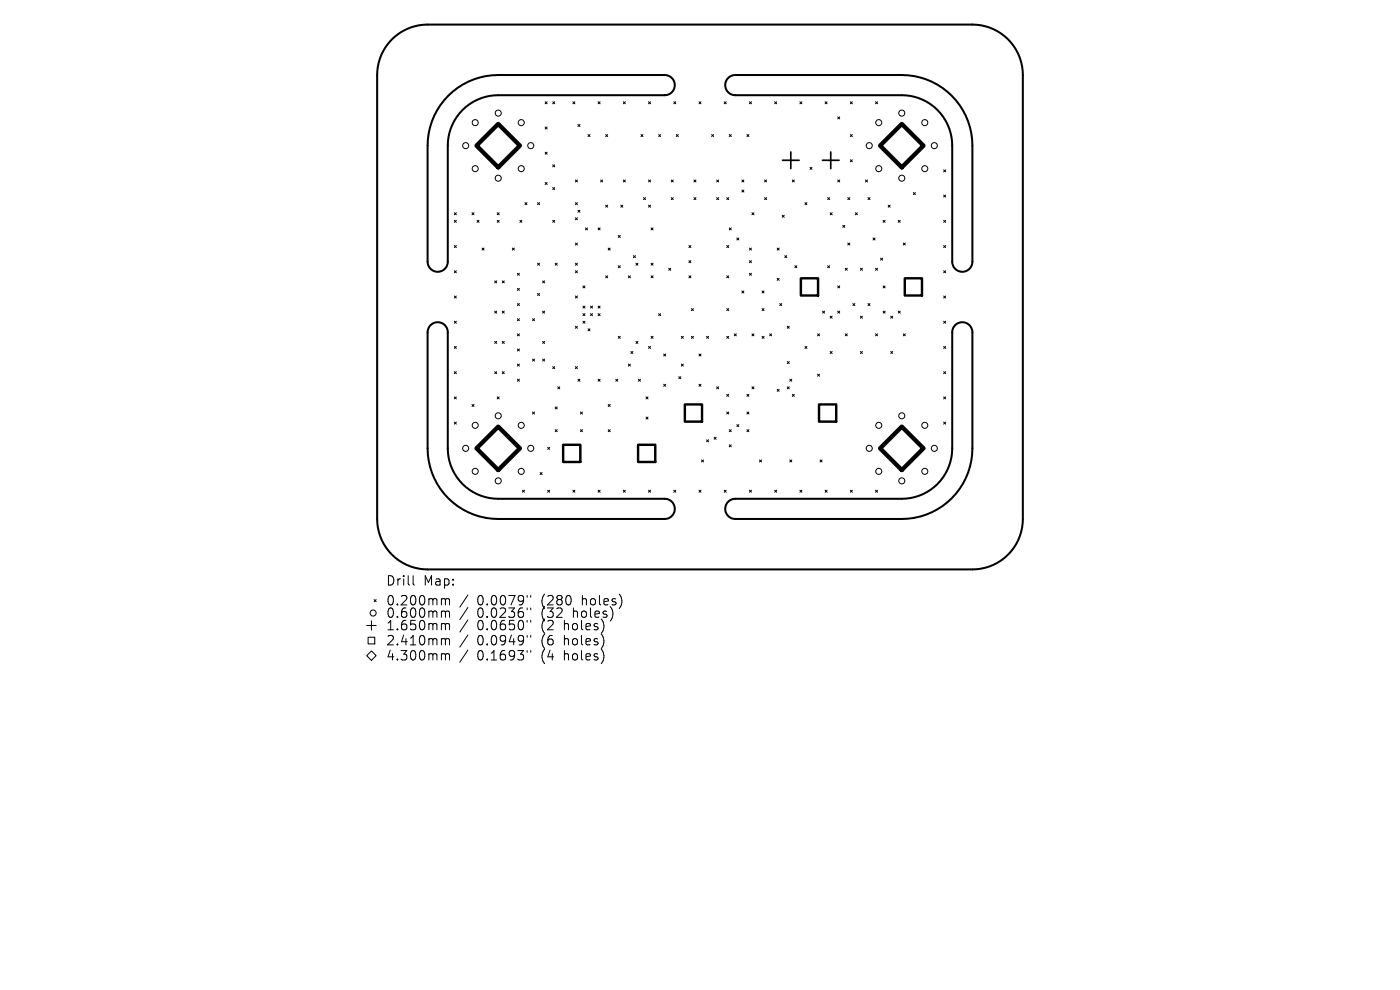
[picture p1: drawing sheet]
<svg xmlns="http://www.w3.org/2000/svg" width="297mm" height="210mm" viewBox="0 0 297 210" stroke-linecap="round" stroke-linejoin="round" font-family="sans-serif">
<defs><g id="words">
<g font-size="2.8">
<text x="81.8" y="124.5">Drill</text>
<text x="89.8" y="124.5">Map:</text>
<text x="81.8" y="128.7">0.200mm</text>
<text x="81.8" y="131.3">0.600mm</text>
<text x="101.2" y="128.7">0.0079&quot;</text>
<text x="101.2" y="131.3">0.0236&quot;</text>
<text x="115" y="128.7">(280</text>
<text x="115" y="131.3">(32</text>
<text x="121.8" y="131.3">holes)</text>
<text x="123.7" y="128.7">holes)</text>
<text x="81.8" y="134">1.650mm</text>
<text x="81.8" y="137.2">2.410mm</text>
<text x="101.2" y="134">0.0650&quot;</text>
<text x="101.2" y="137.2">0.0949&quot;</text>
<text x="115" y="134">(2</text>
<text x="115" y="137.2">(6</text>
<text x="119.9" y="134">holes)</text>
<text x="119.9" y="137.2">holes)</text>
<text x="81.8" y="140.4">4.300mm</text>
<text x="101.2" y="140.4">0.1693&quot;</text>
<text x="115" y="140.4">(4</text>
<text x="119.9" y="140.4">holes)</text>
</g>
</g></defs>
<path d="M83.1 8.3a10.7 10.7 0 0 1 7.6-3.1h115.6a10.7 10.7 0 0 1 10.7 10.7v94.2a10.7 10.7 0 0 1-10.7 10.7h-115.6a10.7 10.7 0 0 1-10.7-10.7v-94.2a10.7 10.7 0 0 1 3.1-7.6zM154.5 16.5l.6-.4 .9-.2h35.3a15 15 0 0 1 15 15v24.6a2.14 2.14 0 0 1-2.2 2.2 2.14 2.14 0 0 1-2.1-2.2v-24.6a10.7 10.7 0 0 0-10.7-10.7h-35.3a2.14 2.14 0 0 1-2-1.3 2.14 2.14 0 0 1 .5-2.4zM95.1 20.3a15 15 0 0 1 10.6-4.4h35.3a2.14 2.14 0 0 1 2.2 2.2 2.14 2.14 0 0 1-2.2 2.1h-35.3a10.7 10.7 0 0 0-10.7 10.7v24.6a2.14 2.14 0 0 1-2.1 2.2 2.14 2.14 0 0 1-2.2-2.2v-24.6a15 15 0 0 1 4.4-10.6zM91.3 69a2.14 2.14 0 0 1 2.4-.5 2.14 2.14 0 0 1 1.3 2v24.6a10.7 10.7 0 0 0 10.7 10.7h35.3a2.14 2.14 0 0 1 2.2 2.1 2.14 2.14 0 0 1-2.2 2.2h-35.3a15 15 0 0 1-15-15v-24.6l.2-.9zM154.5 106.4l.6-.4 .9-.2h35.3a10.7 10.7 0 0 0 10.7-10.7v-24.6a2.14 2.14 0 0 1 2.1-2.1 2.14 2.14 0 0 1 2.2 2.1v24.6a15 15 0 0 1-15 15h-35.3a2.14 2.14 0 0 1-2-1.3 2.14 2.14 0 0 1 .5-2.4z" fill="none" stroke="#000" stroke-width=".43"/>
<g fill="none" stroke="#000" stroke-width=".21">
<path d="M115.6 21.6l.5 .4M115.6 26.9l.5 .5M115.6 32.3l.5 .4M115.6 38.7l.5 .4M116.1 32.3l-.5 .4M116.1 38.7l-.5 .4M116.1 21.6l-.5 .4M116.1 26.9l-.5 .5M117.3 21.6l.4 .4M117.3 35l.4 .4M117.3 39.8l.4 .4M117.7 35l-.4 .4"/>
<path d="M117.7 39.8l-.4 .4M117.7 21.6l-.4 .4M121.5 21.6l.5 .4M122 21.6l-.5 .4M122.1 38.2l.4 .4M122.5 38.2l-.4 .4M122.6 26.4l.4 .4M123 26.4l-.4 .4M124.7 28.5l.5 .5M125.2 28.5l-.5 .5M126.9 21.6l.4 .4M127.3 21.6l-.4 .4"/>
<path d="M127.4 38.2l.4 .4M127.8 38.2l-.4 .4M128.5 28.5l.4 .5M128.9 28.5l-.4 .5M132.2 38.2l.5 .4M132.2 21.6l.5 .4M132.7 21.6l-.5 .4M132.7 38.2l-.5 .4M136 28.5l.4 .5M136.4 28.5l-.4 .5M137.6 21.6l.4 .4M137.6 38.2l.4 .4"/>
<path d="M138 21.6l-.4 .4M138 38.2l-.4 .4M139.7 28.5l.5 .5M140.2 28.5l-.5 .5M142.4 38.2l.4 .4M142.8 38.2l-.4 .4M142.9 21.6l.5 .4M143.4 21.6l-.5 .4M143.5 28.5l.4 .5M143.9 28.5l-.4 .5M147.2 38.2l.4 .4M147.6 38.2l-.4 .4"/>
<path d="M148.3 21.6l.4 .4M148.7 21.6l-.4 .4M151 28.5l.4 .5M151.4 28.5l-.4 .5M152 38.2l.5 .4M152.5 38.2l-.5 .4M153.6 21.6l.5 .4M154.1 21.6l-.5 .4M154.7 28.5l.4 .5M155.1 28.5l-.4 .5M157.4 38.2l.4 .4M157.8 38.2l-.4 .4"/>
<path d="M158.5 28.5l.4 .5M158.9 28.5l-.4 .5M159 21.6l.4 .4M159.4 21.6l-.4 .4M162.2 38.2l.4 .4M162.6 38.2l-.4 .4M164.3 21.6l.5 .4M164.8 21.6l-.5 .4M168.1 38.2l.4 .4M168.5 38.2l-.4 .4M169.7 21.6l.4 .4M170.1 21.6l-.4 .4"/>
<path d="M171.8 35.5l.5 .4M172.3 35.5l-.5 .4M175 21.6l.5 .4M175.5 21.6l-.5 .4M177.7 24.8l.4 .4M177.7 38.2l.4 .4M178.1 24.8l-.4 .4M178.1 38.2l-.4 .4M180.4 21.6l.4 .4M180.4 28.5l.4 .5M180.4 33.9l.4 .4M180.8 33.9l-.4 .4"/>
<path d="M180.8 21.6l-.4 .4M180.8 28.5l-.4 .5M183.6 38.2l.4 .4M184 38.2l-.4 .4M185.7 21.6l.5 .4M186.2 21.6l-.5 .4M200.2 36l.4 .5M200.6 36l-.4 .5M96.4 45.1l.4 .5M96.4 46.7l.4 .5M96.4 52.1l.4 .4M96.4 57.4l.4 .5"/>
<path d="M96.8 45.1l-.4 .5M96.8 46.7l-.4 .5M96.8 52.1l-.4 .4M96.8 57.4l-.4 .5M100.1 45.1l.5 .5M100.6 45.1l-.5 .5M101.2 46.7l.4 .5M101.6 46.7l-.4 .5M102.3 52.6l.4 .4M102.7 52.6l-.4 .4M104.9 59.6l.5 .4M105.4 59.6l-.5 .4"/>
<path d="M105.5 45.1l.4 .5M105.5 46.7l.4 .5M105.9 45.1l-.4 .5M105.9 46.7l-.4 .5M106.6 59.6l.4 .4M107 59.6l-.4 .4M108.7 52.6l.4 .4M109.1 52.6l-.4 .4M109.8 58l.4 .4M110.2 58l-.4 .4M110.3 46.7l.4 .5M110.7 46.7l-.4 .5"/>
<path d="M111.4 43l.4 .4M111.8 43l-.4 .4M114 43l.5 .4M114 55.8l.5 .5M114.5 55.8l-.5 .5M114.5 43l-.5 .4M115.1 59.6l.4 .4M115.5 59.6l-.4 .4M117.3 46.7l.4 .5M117.7 46.7l-.4 .5M117.8 55.8l.4 .5M118.2 55.8l-.4 .5"/>
<path d="M122.1 51.6l.4 .4M122.1 43l.4 .4M122.1 46.2l.4 .4M122.1 55.8l.4 .5M122.1 57.4l.4 .5M122.5 51.6l-.4 .4M122.5 43l-.4 .4M122.5 46.2l-.4 .4M122.5 55.8l-.4 .5M122.5 57.4l-.4 .5M122.6 44.6l.4 .4M123 44.6l-.4 .4"/>
<path d="M124.2 48.3l.4 .5M124.6 48.3l-.4 .5M126.9 48.3l.4 .5M127.3 48.3l-.4 .5M128.5 43.5l.4 .5M128.5 58.5l.4 .4M128.9 58.5l-.4 .4M128.9 43.5l-.4 .5M129 52.6l.5 .4M129.5 52.6l-.5 .4M131.2 49.9l.4 .5M131.2 56.4l.4 .4"/>
<path d="M131.6 49.9l-.4 .5M131.6 56.4l-.4 .4M131.7 43.5l.4 .5M132.1 43.5l-.4 .5M133.3 58.5l.4 .4M133.7 58.5l-.4 .4M134.4 54.2l.4 .5M134.8 54.2l-.4 .5M134.9 55.8l.4 .5M135.3 55.8l-.4 .5M136.5 41.9l.4 .4M136.9 41.9l-.4 .4"/>
<path d="M137.6 43.5l.4 .5M138 43.5l-.4 .5M138.1 48.3l.4 .5M138.1 55.8l.4 .5M138.1 58.5l.4 .4M138.5 48.3l-.4 .5M138.5 55.8l-.4 .5M138.5 58.5l-.4 .4M141.9 56.9l.4 .4M142.3 56.9l-.4 .4M142.4 41.9l.4 .4M142.8 41.9l-.4 .4"/>
<path d="M146.1 52.1l.5 .4M146.1 55.3l.5 .4M146.1 58.5l.5 .4M146.6 52.1l-.5 .4M146.6 55.3l-.5 .4M146.6 58.5l-.5 .4M147.2 41.9l.4 .4M147.6 41.9l-.4 .4M152 41.9l.5 .4M152.5 41.9l-.5 .4M154.2 41.9l.4 .4M154.2 52.1l.4 .4"/>
<path d="M154.2 58.5l.4 .4M154.6 52.1l-.4 .4M154.6 41.9l-.4 .4M154.6 58.5l-.4 .4M154.7 48.3l.4 .5M155.1 48.3l-.4 .5M156.3 50.5l.4 .4M156.7 50.5l-.4 .4M157.4 40.3l.4 .4M157.8 40.3l-.4 .4M159 52.6l.4 .4M159 55.3l.4 .4"/>
<path d="M159 58l.4 .4M159.4 55.3l-.4 .4M159.4 52.6l-.4 .4M159.4 58l-.4 .4M159.5 45.1l.5 .5M160 45.1l-.5 .5M162.2 41.9l.4 .4M162.6 41.9l-.4 .4M164.9 52.6l.4 .4M164.9 59l.4 .5M165.3 59l-.4 .5M165.3 52.6l-.4 .4"/>
<path d="M165.9 45.7l.5 .4M166.4 45.7l-.5 .4M166.5 54.2l.4 .5M166.9 54.2l-.4 .5M168.6 56.4l.4 .4M169 56.4l-.4 .4M170.8 43l.4 .4M171.2 43l-.4 .4M175.6 41.9l.4 .4M175.6 56.4l.4 .4M176 41.9l-.4 .4M176 56.4l-.4 .4"/>
<path d="M176.1 45.1l.4 .5M176.5 45.1l-.4 .5M178.8 47.8l.4 .4M179.2 47.8l-.4 .4M179.3 56.9l.4 .4M179.7 56.9l-.4 .4M179.9 41.9l.4 .4M179.9 51.6l.4 .4M180.3 41.9l-.4 .4M180.3 51.6l-.4 .4M181.5 45.1l.4 .5M181.9 45.1l-.4 .5"/>
<path d="M182.5 56.9l.5 .4M183 56.9l-.5 .4M184.1 41.9l.5 .4M184.6 41.9l-.5 .4M185.2 50.5l.4 .4M185.6 50.5l-.4 .4M185.7 56.9l.5 .4M186.2 56.9l-.5 .4M186.8 54.8l.4 .4M187.2 54.8l-.4 .4M187.3 46.7l.5 .5M187.8 46.7l-.5 .5"/>
<path d="M188.4 43.5l.4 .5M188.8 43.5l-.4 .5M190.6 46.7l.4 .5M191 46.7l-.4 .5M191.6 51.6l.5 .4M192.1 51.6l-.5 .4M193.8 40.9l.4 .4M194.2 40.9l-.4 .4M200.2 41.4l.4 .4M200.2 46.7l.4 .5M200.2 52.1l.4 .4M200.2 57.4l.4 .5"/>
<path d="M200.6 41.4l-.4 .4M200.6 46.7l-.4 .5M200.6 57.4l-.4 .5M200.6 52.1l-.4 .4M96.4 62.8l.4 .4M96.4 68.1l.4 .5M96.4 73.5l.4 .4M96.4 78.8l.4 .5M96.8 62.8l-.4 .4M96.8 68.1l-.4 .5M96.8 73.5l-.4 .4M96.8 78.8l-.4 .5"/>
<path d="M104.9 66l.5 .4M104.9 72.4l.5 .4M104.9 78.8l.5 .5M105.4 66l-.5 .4M105.4 72.4l-.5 .4M105.4 78.8l-.5 .5M106.6 66l.4 .4M106.6 72.4l.4 .4M106.6 78.8l.4 .5M107 66l-.4 .4M107 72.4l-.4 .4M107 78.8l-.4 .5"/>
<path d="M109.8 70.8l.4 .4M109.8 64.4l.4 .4M109.8 77.2l.4 .5M109.8 61.2l.4 .4M109.8 67.6l.4 .4M109.8 74l.4 .5M110.2 70.8l-.4 .4M110.2 61.2l-.4 .4M110.2 67.6l-.4 .4M110.2 74l-.4 .5M110.2 64.4l-.4 .4M110.2 77.2l-.4 .5"/>
<path d="M113 67.6l.4 .4M113 76.2l.4 .4M113.4 67.6l-.4 .4M113.4 76.2l-.4 .4M114 62.3l.5 .4M114.5 62.3l-.5 .4M115.1 76.2l.4 .4M115.1 66l.4 .4M115.1 72.4l.4 .4M115.5 66l-.4 .4M115.5 72.4l-.4 .4M115.5 76.2l-.4 .4"/>
<path d="M117.3 77.8l.4 .4M117.7 77.8l-.4 .4M122.1 62.8l.4 .4M122.1 69.2l.4 .4M122.1 77.8l.4 .4M122.5 69.2l-.4 .4M122.5 62.8l-.4 .4M122.5 77.8l-.4 .4M123.7 64.9l.4 .5M123.7 68.1l.4 .5M123.7 60.6l.4 .5M123.7 66.5l.4 .5"/>
<path d="M124.1 66.5l-.4 .5M124.1 60.6l-.4 .5M124.1 64.9l-.4 .5M124.1 68.1l-.4 .5M124.7 69.7l.5 .5M125.2 69.7l-.5 .5M125.3 66.5l.4 .5M125.3 64.9l.4 .5M125.7 64.9l-.4 .5M125.7 66.5l-.4 .5M126.9 66.5l.4 .5M126.9 64.9l.4 .5"/>
<path d="M127.3 64.9l-.4 .5M127.3 66.5l-.4 .5M131.2 71.3l.4 .5M131.6 71.3l-.4 .5M133.3 77.2l.4 .5M133.7 77.2l-.4 .5M133.8 74.6l.5 .4M134.3 74.6l-.5 .4M134.9 72.4l.4 .4M135.3 72.4l-.4 .4M137.6 73.5l.4 .4M138 73.5l-.4 .4"/>
<path d="M138.1 71.3l.4 .5M138.5 71.3l-.4 .5M139.7 66.5l.5 .5M140.2 66.5l-.5 .5M140.8 75.1l.4 .4M141.2 75.1l-.4 .4M144 79.9l.4 .4M144.4 79.9l-.4 .4M144.5 71.3l.5 .5M144.5 77.2l.5 .5M145 71.3l-.5 .5M145 77.2l-.5 .5"/>
<path d="M146.7 65.5l.4 .4M146.7 71.3l.4 .5M147.1 65.5l-.4 .4M147.1 71.3l-.4 .5M148.3 75.1l.4 .4M148.7 75.1l-.4 .4M149.9 71.3l.4 .5M150.3 71.3l-.4 .5M154.2 65.5l.4 .4M154.2 71.3l.4 .5M154.6 71.3l-.4 .5M154.6 65.5l-.4 .4"/>
<path d="M155.8 70.8l.4 .4M156.2 70.8l-.4 .4M157.4 61.7l.4 .4M157.8 61.7l-.4 .4M159.5 70.8l.5 .4M160 70.8l-.5 .4M161.7 61.7l.4 .4M161.7 65.5l.4 .4M161.7 71.3l.4 .5M162.1 61.7l-.4 .4M162.1 65.5l-.4 .4M162.1 71.3l-.4 .5"/>
<path d="M163.3 70.8l.4 .4M163.7 70.8l-.4 .4M165.4 64.4l.4 .4M165.8 64.4l-.4 .4M167 76.7l.4 .4M167 69.2l.4 .4M167.4 69.2l-.4 .4M167.4 76.7l-.4 .4M170.8 73.5l.4 .4M171.2 73.5l-.4 .4M173.4 70.8l.5 .4M173.4 79.4l.5 .4"/>
<path d="M173.9 70.8l-.5 .4M173.9 79.4l-.5 .4M174.5 66l.4 .4M174.9 66l-.4 .4M176.1 67.1l.4 .4M176.1 74.6l.4 .4M176.5 67.1l-.4 .4M176.5 74.6l-.4 .4M177.7 60.6l.4 .5M177.7 66l.4 .4M178.1 66l-.4 .4M178.1 60.6l-.4 .5"/>
<path d="M179.3 70.8l.4 .4M179.7 70.8l-.4 .4M180.9 64.4l.5 .4M181.4 64.4l-.5 .4M182.5 67.1l.5 .4M182.5 74.6l.5 .4M183 67.1l-.5 .4M183 74.6l-.5 .4M184.1 64.4l.5 .4M184.6 64.4l-.5 .4M185.7 70.8l.5 .4M186.2 70.8l-.5 .4"/>
<path d="M187.3 60.6l.5 .5M187.3 66l.5 .4M187.8 60.6l-.5 .5M187.8 66l-.5 .4M189 67.1l.4 .4M189 74.6l.4 .4M189.4 67.1l-.4 .4M189.4 74.6l-.4 .4M190.6 66l.4 .4M191 66l-.4 .4M191.6 70.8l.5 .4M192.1 70.8l-.5 .4"/>
<path d="M200.2 68.1l.4 .5M200.2 78.8l.4 .5M200.2 62.8l.4 .4M200.2 73.5l.4 .4M200.6 62.8l-.4 .4M200.6 73.5l-.4 .4M200.6 78.8l-.4 .5M200.6 68.1l-.4 .5M96.4 84.2l.4 .4M96.4 89.5l.4 .5M96.8 84.2l-.4 .4M96.8 89.5l-.4 .5"/>
<path d="M100.1 85.8l.5 .4M100.6 85.8l-.5 .4M105.5 84.2l.4 .4M105.9 84.2l-.4 .4M109.8 80.4l.4 .5M110.2 80.4l-.4 .5M113 87.4l.4 .4M113.4 87.4l-.4 .4M116.2 94.9l.4 .4M116.6 94.9l-.4 .4M117.8 86.3l.4 .5M117.8 91.1l.4 .5"/>
<path d="M118.2 86.3l-.4 .5M118.2 91.1l-.4 .5M118.3 82.1l.5 .4M118.8 82.1l-.5 .4M122.6 80.4l.4 .5M123 80.4l-.4 .5M123.1 87.4l.5 .4M123.1 91.1l.5 .5M123.6 87.4l-.5 .4M123.6 91.1l-.5 .5M126.9 80.4l.4 .5M127.3 80.4l-.4 .5"/>
<path d="M129 85.8l.5 .4M129 91.1l.5 .5M129.5 85.8l-.5 .4M129.5 91.1l-.5 .5M130.6 80.4l.5 .5M131.1 80.4l-.5 .5M135.4 80.4l.5 .5M135.9 80.4l-.5 .5M137.1 84.2l.4 .4M137.1 88.5l.4 .4M137.5 88.5l-.4 .4M137.5 84.2l-.4 .4"/>
<path d="M140.8 81.5l.4 .4M141.2 81.5l-.4 .4M148.3 81.5l.4 .4M148.7 81.5l-.4 .4M148.8 97.6l.5 .4M149.3 97.6l-.5 .4M149.9 93.3l.4 .4M150.3 93.3l-.4 .4M151.5 92.8l.4 .4M151.9 92.8l-.4 .4M152 82.1l.5 .4M152.5 82.1l-.5 .4"/>
<path d="M154.2 87.4l.4 .4M154.2 83.7l.4 .4M154.6 87.4l-.4 .4M154.6 83.7l-.4 .4M154.7 91.1l.4 .5M154.7 94.4l.4 .4M155.1 91.1l-.4 .5M155.1 94.4l-.4 .4M156.3 90.1l.4 .4M156.7 90.1l-.4 .4M158.5 91.1l.4 .5M158.5 83.7l.4 .4"/>
<path d="M158.5 87.4l.4 .4M158.9 87.4l-.4 .4M158.9 83.7l-.4 .4M158.9 91.1l-.4 .5M159.5 82.1l.5 .4M160 82.1l-.5 .4M161.1 97.6l.5 .4M161.6 97.6l-.5 .4M164.9 82.6l.4 .4M165.3 82.6l-.4 .4M167 82.1l.4 .4M167.4 82.1l-.4 .4"/>
<path d="M167.5 80.4l.5 .5M167.5 97.6l.5 .4M168 80.4l-.5 .5M168 97.6l-.5 .4M168.1 83.7l.4 .4M168.5 83.7l-.4 .4M174 97.6l.4 .4M174.4 97.6l-.4 .4M200.2 84.2l.4 .4M200.2 89.5l.4 .5M200.6 89.5l-.4 .5M200.6 84.2l-.4 .4"/>
<path d="M110.8 104l.5 .4M111.3 104l-.5 .4M114.6 100.2l.4 .5M115 100.2l-.4 .5M116.2 104l.4 .4M116.6 104l-.4 .4M121.5 104l.5 .4M122 104l-.5 .4M126.9 104l.4 .4M127.3 104l-.4 .4M132.2 104l.5 .4M132.7 104l-.5 .4"/>
<path d="M137.6 104l.4 .4M138 104l-.4 .4M142.9 104l.5 .4M143.4 104l-.5 .4M148.3 104l.4 .4M148.7 104l-.4 .4M153.6 104l.5 .4M154.1 104l-.5 .4M159 104l.4 .4M159.4 104l-.4 .4M164.3 104l.5 .4M164.8 104l-.5 .4"/>
<path d="M169.7 104l.4 .4M170.1 104l-.4 .4M175 104l.5 .4M175.5 104l-.5 .4M180.4 104l.4 .4M180.8 104l-.4 .4M185.7 104l.5 .4M186.2 104l-.5 .4M77.8 132.7h2M78.1 135.2h1.4v1.4h-1.4zM78.8 138.1l1 1-1 1-1-1zM78.8 131.7v2"/>
<path d="M79.4 127.2l.4 .4M79.8 127.2l-.4 .4M87.6 122.1v1.7l.3 .3M93.9 127l.5 .1 .1 .2M93.9 129.6l.5 .1 .1 .2M93.9 132.3l.5 .1 .1 .2M93.9 135.5l.5 .1 .1 .2M93.9 138.7l.5 .1 .1 .2M94.5 127.3l.3-.3 .5 .1 .1 1.2M94.5 127.3v1M94.5 129.9v1.1M94.5 132.6v1"/>
<path d="M94.5 135.8v1M94.5 139v1M94.5 129.9l.3-.3 .5 .1 .1 1.3M94.5 132.6l.3-.3 .5 .1 .1 1.2M94.5 135.8l.3-.3 .5 .1 .1 1.2M94.5 139l.3-.3 .5 .1 .1 1.2M99.3 126.2l-1.8 2.6M99.3 128.9l-1.8 2.5M99.3 131.5l-1.8 2.6M99.3 134.7l-1.8 2.6M99.3 137.9l-1.8 2.6M111.8 126.3v.4"/>
<path d="M111.8 129v.3M111.8 131.6v.4M111.8 134.8v.4M111.8 138v.4M112.6 126.3v.4M112.6 129v.3M112.6 131.6v.4M112.6 134.8v.4M112.6 138v.4"/>
<circle cx="98.8" cy="30.9" r=".64"/>
<circle cx="100.8" cy="26" r=".64"/>
<circle cx="100.8" cy="35.8" r=".64"/>
<circle cx="105.7" cy="37.8" r=".64"/>
<circle cx="105.7" cy="24" r=".64"/>
<circle cx="110.6" cy="26" r=".64"/>
<circle cx="110.6" cy="35.8" r=".64"/>
<circle cx="112.6" cy="30.9" r=".64"/>
<circle cx="184.4" cy="30.9" r=".64"/>
<circle cx="186.4" cy="26" r=".64"/>
<circle cx="186.4" cy="35.8" r=".64"/>
<circle cx="191.3" cy="24" r=".64"/>
<circle cx="191.3" cy="37.8" r=".64"/>
<circle cx="196.2" cy="26" r=".64"/>
<circle cx="196.2" cy="35.8" r=".64"/>
<circle cx="198.2" cy="30.9" r=".64"/>
<circle cx="98.8" cy="95.1" r=".64"/>
<circle cx="100.8" cy="100" r=".64"/>
<circle cx="100.8" cy="90.2" r=".64"/>
<circle cx="105.7" cy="88.2" r=".64"/>
<circle cx="110.6" cy="100" r=".64"/>
<circle cx="110.6" cy="90.2" r=".64"/>
<circle cx="112.6" cy="95.1" r=".64"/>
<circle cx="184.4" cy="95.1" r=".64"/>
<circle cx="186.4" cy="100" r=".64"/>
<circle cx="186.4" cy="90.2" r=".64"/>
<circle cx="191.3" cy="88.2" r=".64"/>
<circle cx="196.2" cy="100" r=".64"/>
<circle cx="196.2" cy="90.2" r=".64"/>
<circle cx="198.2" cy="95.1" r=".64"/>
<circle cx="105.7" cy="102" r=".64"/>
<circle cx="191.3" cy="102" r=".64"/>
<circle cx="79.2" cy="130" r=".64"/>
</g>
<path d="M166 34h3.5M167.8 32.2v3.6M174.5 34h3.5M176.2 32.2v3.6" fill="none" stroke="#000" stroke-width=".35"/>
<path d="M169.9 59h3.6v3.7h-3.6zM191.9 59h3.7v3.7h-3.7zM119.5 94.4h3.6v3.6h-3.6zM135.4 94.4h3.6v3.6h-3.6zM145.3 85.8h3.6v3.6h-3.6zM173.8 85.8h3.6v3.6h-3.6z" fill="none" stroke="#000" stroke-width=".52"/>
<path d="M101.1 30.9l4.6-4.6 4.6 4.6-4.6 4.6zM186.7 30.9l4.6-4.6 4.6 4.6-4.6 4.6zM101.1 95.1l4.6-4.6 4.6 4.6-4.6 4.6zM186.7 95.1l4.6-4.6 4.6 4.6-4.6 4.6z" fill="none" stroke="#000" stroke-width=".92"/>
<use href="#words"/>
</svg>
